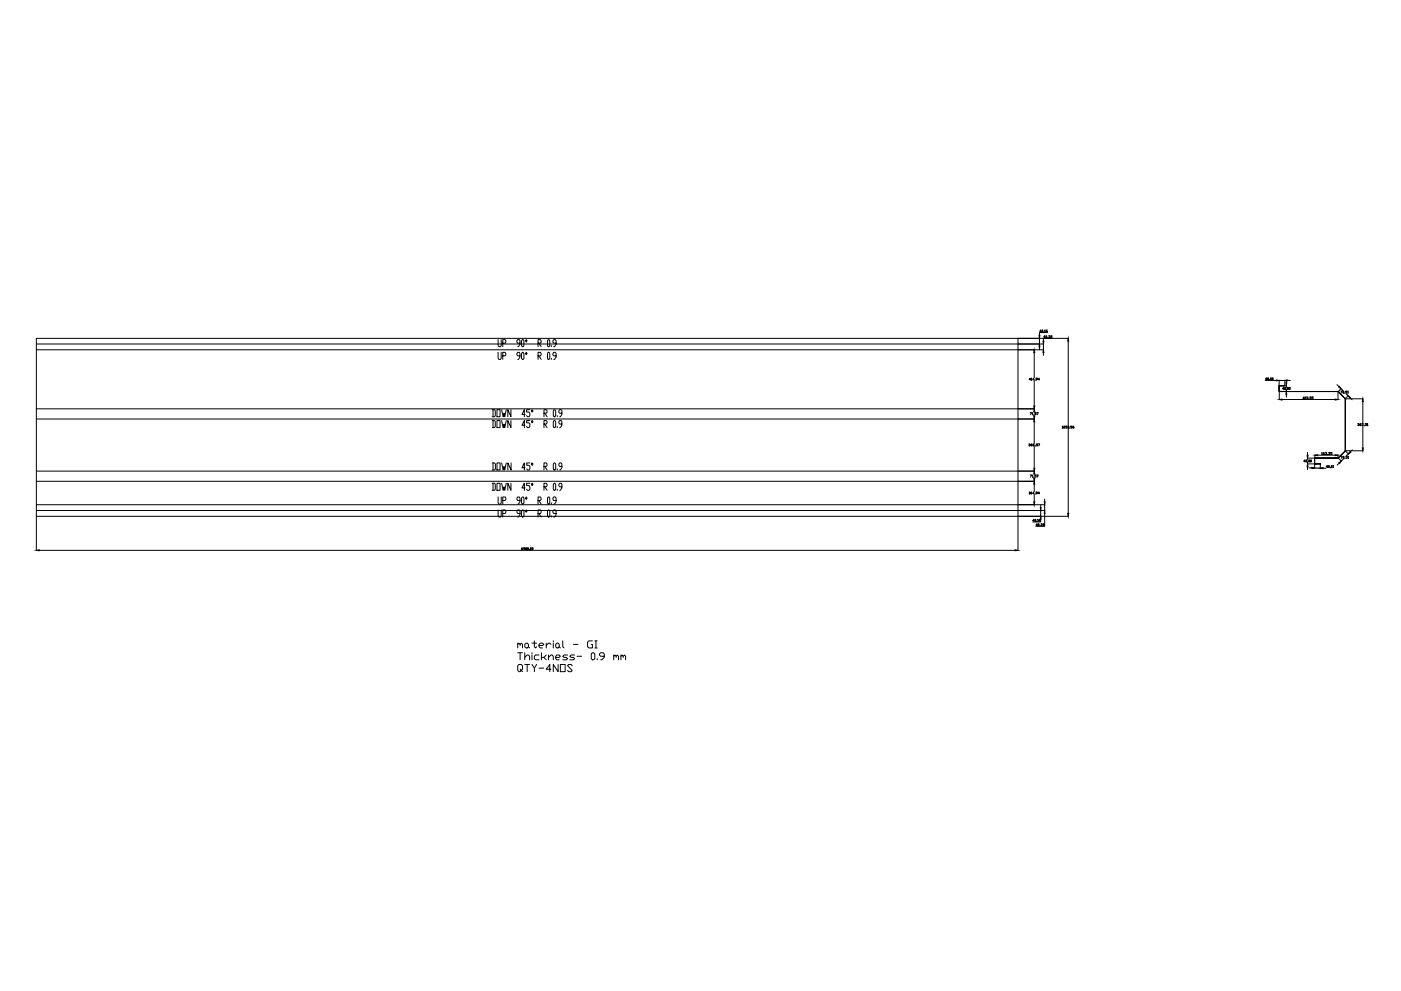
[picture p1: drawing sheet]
<svg xmlns="http://www.w3.org/2000/svg" width="420mm" height="297mm" viewBox="0 0 420 297" stroke-linecap="round" stroke-linejoin="round" font-family="sans-serif">
<!-- layer: 0 -->
<g fill="none" stroke="#000" stroke-width=".3">
<path d="M312.2 99.3h-.4l.3-.4v.6M312.5 98.9l.2 .1v.5l-.3-.1zM313.1 99.4l-.1 .2M313.3 99l.1-.1v.6M313.3 99.5h.2M314.1 98.9l-.4 .2v.3h.4v-.2h-.4M314.1 99.7h-2.4v.8M10.9 103.1h302.1l-.1 1.7h-302M149.4 101.8v1.8l.2 .3h.5l.2-.3v-1.8M149.4 105.6v1.8l.2 .3h.5l.2-.3v-1.8M150.8 102.9h.7l.2-.4-.2-.7h-.7v2.1M150.8 106.7h.7l.2-.4-.2-.7h-.7v2.1"/>
<path d="M155.9 102.9h-.6l-.3-.4 .3-.7h.4l.2 .3v1.1l-.4 .7h-.2M155.9 106.7h-.6l-.3-.4 .3-.7h.4l.2 .4v1l-.6 .7M156.7 101.8l.4 .3v1.5l-.2 .3-.5-.3v-1.5zM156.7 105.6h.2l.2 .4v1.4l-.2 .3-.5-.3v-1.4zM157.8 101.8l.3 .3-.3 .4-.2-.4zM157.8 105.6l.3 .4-.3 .3-.2-.3zM161.4 102.9h.7l.2-.4-.2-.7h-.7v2.1M161.4 106.7h.7l.2-.4-.2-.7h-.7v2.1M161.6 102.9l.7 1M161.6 106.7l.7 1M164.4 101.8l.5 .3v1.5l-.2 .3-.5-.3v-1.5zM164.4 105.6h.3l.2 .4v1.4l-.2 .3-.5-.3v-1.4z"/>
<path d="M165.3 103.6v.3M165.3 107.4v.3M166.8 102.9h-.7l-.3-.4 .3-.7h.4l.3 .3v1.1l-.5 .7h-.2M166.8 106.7h-.7l-.3-.4 .3-.7h.4l.3 .4v1l-.5 .7h-.2M305.3 101.4h15.1M309.1 113.7h-.5l.3-.4v.6M309.3 113.4l.1 .5M309.3 113.9h.2M310.1 113.7h-.4l.3-.4v.6M310.2 105.7v7.5M310.2 114.1v7.6M310.5 113.8l-.2 .3"/>
<path d="M311.1 113.6h-.3l-.1-.2h.4v.3l-.3 .2M311.7 113.7h-.4l.3-.4v.6M311.7 101.4v1.7M311.7 104v.8M312.9 105.7v.8M313.4 101h-.4l.3-.4v.6M313.6 100.7h.3l-.1 .5-.2-.1zM314.3 101.1l-.2 .2M314.5 100.7h.4l-.2 .2M314.8 100.9v.3l-.3-.1M315.1 100.7h.4l-.4 .5h.4M315.5 101.4h-2.6v.9"/>
<path d="M320.4 102.3v25.3M379.4 114h3.4M379.9 113.7h-.4l.3-.5v.7M380.1 113.3h.3v.6l-.3-.2zM380.8 113.7l-.2 .2M381.1 113.2l.2 .1-.1 .6-.2-.2zM381.5 113.3h.3l-.1 .6-.2-.2zM383.6 115.7v1.6zM383.6 117.3h.1M383.6 114v1.6M383.6 114h1.7M383.7 115.7h.1"/>
<path d="M383.7 117.3h.1M383.7 117.3h17.6l-17.6 .1M383.7 115.6h1.6zM383.7 117.3v2.5M383.7 115.6l-.1 .1M383.9 115.6h1.9M383.9 117.3h1.9M384.5 119.7h15.9M385 116.5h-.4l.3-.4v.6M385.2 116.2h.4l-.1 .5h-.3zM385.3 114v1.6M385.8 113.9v.9"/>
<path d="M385.8 115.6v.4M385.8 118.2v.8M385.9 116.7l-.1 .6M386.1 116.2h.3l-.1 .5h-.2zM386.2 114h.8M386.6 116.2h.4l-.2 .5h-.2zM391.1 119.4h-.4l.4-.5v.7M391.4 119.1l.1-.2v.7M391.4 119.6h.2M391.8 119.1h.4l-.2 .2M392.1 119.3l.1 .2h-.4M392.5 119.5v.2"/>
<path d="M392.8 119.1l.3-.2 .1 .3-.2 .1M393.1 119.3v.3l-.3-.1M393.8 118.9h-.4v.3l.4 .1-.1 .3-.3-.1M401 115.3l.6 .6M401.3 117.4h.1M401.3 117.4v2.4M402.1 117.2h.4l-.3 .6M402.7 117.3h.3l-.1 .5-.2-.1zM402.8 117.1l-.6-.6-.9 .9 2.2 2.1-2.2-2.2M403.3 117.7v.2M403.4 119.5h.1M403.4 119.5l.1 15.6z"/>
<path d="M403.4 119.5h5.4M403.7 118l.7 .6-.9 .9M404 117.2h-.5v.2l.5 .1-.1 .3-.4-.1M404.2 117.3l.1-.1v.6M404.2 117.8h.2M404.9 119.2l.6 .6M10.9 122.5h299.3M10.9 125.6h299.3M147.6 122.8h.7l.2 .3v1.5l-.2 .3h-.7M147.6 126.1h.7l.2 .3v1.4l-.2 .4h-.7M147.6 138.8h.7l.3 .3v1.4l-.3 .4h-.7M147.9 122.8v2.1"/>
<path d="M147.9 126.1v2.1M147.9 138.8v2.1M149 122.8h1v2.1h-1zM149 126.1h1v2.1h-1zM149 138.8h1v2.1h-1zM150.4 122.8l.5 2.1 .3-1 .2 1 .4-2.1M150.4 126.1l.5 2.1 .3-1.1 .2 1.1 .4-2.1M150.4 138.8l.5 2.1 .3-1.1 .2 1.1 .4-2.1M153.2 122.8v2.1l-.9-2.1v2.1M153.2 126.1v2.1l-.9-2.1v2.1M153.3 138.8v2.1l-1-2.1v2.1M157.5 124.2h-1l.8-1.4v2.1"/>
<path d="M157.5 127.5h-1l.8-1.4v2.1M158.9 122.8h-1v.7h.8l.2 .4v.7l-.2 .3h-.5l-.3-.3M158.9 126.1h-1v.6h.8l.2 .4v.7l-.2 .4h-.5l-.3-.4M158.9 138.8h-.9v.7h.7l.2 .3v.7l-.2 .4h-.5l-.2-.4M159.6 122.8l.2 .3-.2 .4-.2-.4zM159.6 126.1l.2 .3-.2 .3-.2-.3zM159.6 138.8l.2 .3-.2 .4-.2-.4zM163.1 123.9h.7l.3-.4-.3-.7h-.7v2.1M163.1 127.1h.7l.3-.4-.3-.6h-.7v2.1M163.1 139.8h.7l.3-.3-.3-.7h-.7v2.1M163.4 123.9l.7 1M163.4 127.1l.7 1.1"/>
<path d="M163.4 139.8l.7 1.1M166.2 122.8l.5 .3v1.5l-.3 .3-.5-.3v-1.5zM166.2 126.1l.5 .3v1.4l-.3 .4-.5-.4v-1.4zM166.2 138.8l.5 .3v1.4l-.3 .4-.5-.4v-1.4zM167.1 124.6v.3M167.1 127.8v.4M168.5 123.9h-.7l-.2-.4 .2-.7h.5l.2 .3v1.1l-.7 .7M168.5 127.1h-.7l-.2-.4 .2-.6h.5l.2 .3v1.1l-.5 .7h-.2M168.5 139.8h-.7l-.2-.3 .2-.7h.5l.2 .3v1.1l-.7 .7M308.5 133.1l.3-.1 .1 .3h-.2M308.8 133.3v.4l-.3-.2M308.9 123.7h.5l-.3 .6"/>
<path d="M309.5 133l-.4 .3v.2l.4 .2v-.4h-.4M309.6 123.8l.1-.1v.6M309.6 124.3h.2M310.1 133l-.3 .3v.2l.3 .2v-.4h-.3M310.1 124.2l-.1 .2M310.2 123.4v.2M310.2 124.5v.2M310.2 126.4v6.6M310.2 133.8v6.6M310.5 133.5v.3M310.8 123.7h-.5v.2l.5 .1-.1 .3-.4-.1M311 123.7h.4l-.3 .6"/>
<path d="M311.2 133h-.4v.3h.4l-.1 .4-.3-.2M311.4 133h.4l-.3 .7M318.5 127.8l.1 .5M318.5 128.3h.3M319 127.8h.4l-.4 .3v.2h.4M320 127.7h-.4v.2l.4 .1-.1 .3-.3-.1M320.2 127.8h.4l-.2 .5-.2-.1zM320.4 128.5v25.4M320.9 128.2l-.1 .2M321.5 127.7h-.4v.2l.4 .1-.1 .3-.3-.1M322.1 127.7l-.4 .2v.3l.4 .1v-.3h-.4M391.4 138.2h-.4l.3-.4v.7"/>
<path d="M391.6 137.9h.3l-.1 .6-.2-.2zM392.1 137.3h2.7M392.1 139.1h2.7M392.1 135.6v.9M392.1 137.3v.4M392.1 138.6v.5M392.1 139.9v.8M392.2 138.3l-.1 .2M392.5 137.9h.3l-.1 .6-.2-.2zM393 137.9h.3l-.1 .6-.2-.2zM394.2 137.4l.1 1.6zM394.3 139v.1"/>
<path d="M394.3 139.1l-.1 1.2M394.3 137.3h7zM394.3 137.4h.1M394.3 139h.1M394.3 136.4v.9M394.3 137.3h.1M395.2 136.4h5.2M396 139.1h-1.7h1.7M396 139.1l-.1 1.3-1.7-.1M396.4 135.7l.1-.1v.7M396.4 136.3h.2M397.1 135.6l-.3 .2v.4h.4l-.4-.2"/>
<path d="M397.5 135.7l.3-.1 .1 .2-.2 .2M397.8 136v.3l-.3-.1M398.1 139.9h-.4l.3-.4v.7M398.2 136.2l-.1 .2M398.3 139.6h.4l-.1 .6-.3-.1zM398.4 135.7l.3-.1 .2 .2-.3 .2M398.7 136l.2 .2h-.5M399.3 139.5l.2 .1-.1 .6-.2-.1zM399.5 135.6h-.4l.4 .6h-.4M399.7 139.6l.2-.1v.7M401.3 137.2h.1M401.3 136.4v.9"/>
<path d="M401.3 137.3l1 .9M401.3 137.3l2.1-2.1zM401.6 138.8l-.6 .6M402.1 136.8h.4l-.3 .6M402.7 136.9h.4l-.1 .5-.3-.1zM402.9 137.6l-.7 .6M403.4 137.3l-.1 .2M403.4 135.1h.1M403.4 135.2h.1M403.5 135.1h.1M403.5 135.1h5.3M403.5 135.2l.9 .9"/>
<path d="M404.1 136.8h-.5v.2l.5 .1-.2 .3-.3-.1M404.3 136.9l.1-.1v.6M404.3 137.4h.2M404.4 136.1l-.7 .6M405.6 134.9l-.7 .6M407.1 127.1l.4-.2 .1 .3-.2 .1M407.5 127.3v.3l-.4-.1M408.1 126.9l-.3 .3v.3l.3 .1v-.3h-.3M408.7 120.4v6.5M408.7 127.7v6.6M408.8 126.9h-.4v.3l.4 .1v.3l-.4-.1M409.2 127.5l-.1 .2"/>
<path d="M409.8 126.9h-.4l.4 .6h-.4M410 127.1l.2-.2v.7M410 127.6h.2M10.9 141.2h299.3M10.9 144.3h299.3M10.9 151.3h302.4v1.7h-302.4M10.9 154.8v10.2M147.6 144.9h.7l.2 .3v1.4l-.2 .4h-.7M147.9 144.9v2.1M149 144.9h1v2.1h-1zM149.4 149v1.7l.2 .4h.5l.2-.4v-1.7M149.4 152.9v1.7l.2 .4h.5l.2-.4v-1.7"/>
<path d="M150.4 144.9l.5 2.1 .3-1.1 .2 1.1 .4-2.1M150.8 150h.7l.2-.3-.2-.7h-.7v2.1M150.8 153.9h.7l.2-.4-.2-.6h-.7v2.1M153.2 144.9v2.1l-.9-2.1v2.1M155.9 150h-.6l-.3-.3 .3-.7h.4l.2 .3v1.1l-.4 .7h-.2M155.9 153.9h-.6l-.3-.4 .3-.6h.4l.2 .3v1l-.4 .8h-.2M156.7 149h.2l.2 .3v1.4l-.2 .4h-.2l-.3-.4v-1.4zM156.7 152.9l.4 .3v1.4l-.2 .4-.5-.4v-1.4zM157.5 140.2h-1l.8-1.4v2.1M157.5 146.2h-1l.8-1.3v2.1M157.8 149l.3 .3-.3 .4-.2-.4zM157.8 152.9l.3 .3-.3 .3-.2-.3z"/>
<path d="M158.9 144.9h-1v.6h.8l.2 .4v.7l-.2 .4h-.5l-.3-.4M159.6 144.9l.2 .3-.2 .3-.2-.3zM161.4 150h.7l.2-.3-.2-.7h-.7v2.1M161.4 153.9h.7l.2-.4-.2-.6h-.7v2.1M161.6 150l.7 1.1M161.6 153.9l.7 1.1M163.1 145.9h.7l.3-.4-.3-.6h-.7v2.1M163.4 145.9l.7 1.1M164.4 149h.3l.2 .3v1.4l-.2 .4h-.3l-.2-.4v-1.4zM164.4 152.9l.5 .3v1.4l-.2 .4-.5-.4v-1.4zM165.3 150.7v.4M165.3 154.6v.4"/>
<path d="M166.2 144.9l.5 .3v1.4l-.3 .4-.5-.4v-1.4zM166.8 150h-.7l-.3-.3 .3-.7h.4l.3 .3v1.1l-.5 .7h-.2M166.8 153.9h-.7l-.3-.4 .3-.6h.4l.3 .3v1l-.5 .8h-.2M167.1 140.5v.4M167.1 146.6v.4M168.5 145.9h-.7l-.2-.4 .2-.6h.5l.2 .3v1l-.5 .8h-.2M305.3 154.8v-53.4h-294.4v53.4h309.5M305.3 154.8v10.2M308.6 147.5l.1 .6M308.6 148.1h.2M308.9 142.4h.5l-.3 .6M309.4 147.4l-.3 .2v.5h.3l.1-.2-.4-.2"/>
<path d="M309.6 142.5l.1-.1v.6M309.6 143h.2M310.1 156.1h-.4l.3-.5v.7M310.1 147.9h-.4l.3-.5v.7M310.1 142.9l-.1 .2M310.2 142.1v.2M310.2 143.2v.2M310.2 145.1v2.2M310.2 148.2v2.2M310.3 155.7h.4l-.2 .6-.2-.1zM310.5 147.9l-.2 .3M310.8 142.4h-.5v.2l.5 .1-.1 .3-.4-.1"/>
<path d="M311 156.2l-.1 .2M311 142.4h.4l-.3 .6M311.1 157.4h-.4l.3-.4v.6M311.1 147.7h-.3v-.3l.3 .1v.4l-.3 .2M311.2 155.7l.1-.1v.7M311.2 156.3h.2M311.4 157l.2 .1-.1 .5-.2-.1zM311.7 147.9h-.4l.3-.5v.7M311.9 155.6l-.3 .3v.3l.3 .1v-.4h-.3M311.9 157.5v.2M312.1 155.6v.8h-2.4M312.1 151.3v.9"/>
<path d="M312.1 153v1.8M312.2 157.1l.3-.1 .1 .2-.2 .1M312.5 157.3v.3l-.3-.1M312.8 157.1h.5l-.5 .3v.2h.5M313.3 153.9v3.9h-2.6M313.3 149.6v.8M392.5 140.2h.9M396.8 140.3l.9 .1M399 140.1l-.1 .2M399.7 140.2h.3M11.8 165h292.6M156.7 164.2l-.3 .2v.4h.3l.1-.2-.4-.1"/>
<path d="M157.4 164.5h-.3l-.1-.3h.4v.4l-.3 .2M157.6 164.2h.3l-.1 .6-.2-.1zM158.1 164.2h.4l-.1 .6-.3-.1zM158.8 164.7l-.1 .2M159 164.2h.3l-.1 .6-.2-.1zM159.5 164.2h.4l-.1 .6-.3-.1zM155.3 193.2l.3-.4 .4 .4v.3M155.3 192.8v1.4M155.3 195.7h1.4M156 193.2l.3-.4 .4 .4v1M156 195.7v2.1M157.4 193.2l.4-.4h.3l.4 .4v.7l-.7 .3-.4-.3z"/>
<path d="M157.4 197l.7-.7h.4l.3 .4v1.1M157.4 195.7v2.1M157.4 199.2h1.4M158.1 199.2v2.1M158.5 193.9l.3 .3M159.5 199.2l.8 1.1v1M159.5 192.8h1.4M159.5 195.7v.3M159.5 196.3v1.5M160.3 192.1v1.8l.3 .3 .3-.3M160.9 199.2l-.6 1.1M161.7 193.5h1l.4-.3-.4-.4h-.7l-.3 .4v.7l.3 .3h.7"/>
<path d="M161.7 196.3h-1.1l-.3 .4v.7l.3 .4h1.1M162.4 195.7v2.1M163.1 197l.7 .8M163.8 196.3l-.7 .7h-.7M163.8 192.8v1.4M164.5 197l.7-.7h.4l.3 .4v1.1M164.5 196.3v1.5M165.2 193.2l-.3-.4h-.4l-.7 .7M165.9 192.1v.3M165.9 192.8v1.4M166.7 197h1l.3-.3-.3-.4h-.7l-.3 .4v.7l.3 .4h.7M167 192.8h.4l.3 .4v.7l-.3 .3h-.4l-.3-.3v-.7z"/>
<path d="M167.4 199.2v2.1l-1.5-2.1v2.1M167.7 193.9l.3 .3M168 199.2h1.5v2.1h-1.5zM168.8 192.1v1.8l.3 .3M170.2 196.3h-1.1l-.3 .4 .3 .3h.7l.4 .4-.4 .4h-1M171.6 199.5l-.3-.3h-.8l-.3 .3 1.4 1.4-.3 .4h-.8l-.3-.4M172 193.2h1.4M172.3 196.3h-1l-.4 .4 .4 .3h.7l.3 .4-.3 .4h-1.1M173 196.7h1.4M177.3 196l.4-.3 .7 .3v1.4l-.4 .4h-.3l-.4-.4zM177.7 192.1h-1.1l-.4 .3v1.5l.4 .3h1.1v-1h-.4M178.4 192.1h.7"/>
<path d="M178.4 194.2h.7M178.7 192.1v2.1M179.1 197.4v.4M181.2 196.7h-1l-.4-.4v-.3l.4-.3h.7l.3 .3v1l-.7 .8h-.3M184.1 196.7l.3-.4 .4 .7M184.1 196.3v1.5M184.8 196.7l.3-.4 .4 .4v1.1M186.2 196.7l.3-.4 .4 .7M186.2 196.3v1.5M186.9 196.7l.4-.4 .3 .4v1.1M156 200.6l.3 .3-.3 .4h-.4l-.3-.4v-1.4l.3-.3h.7l.4 .3v1.1l-.4 .3 .4 .4M161.7 200.3h1.4"/>
<path d="M165.2 200.6h-1.4l1.1-1.4v2.1"/>
</g>
<g fill="#000" stroke="#000" stroke-width=".3">
<path d="M310.2 104.8l.1 .9h-.3zM311.7 103.1l.2 .9h-.3zM311.6 100.5h.3l-.2 .9zM312.9 104.8l.2 .9h-.3zM312.8 102.3h.3l-.2 .8zM320.4 101.4l.1 .9h-.3zM382.8 113.9l.8 .1-.8 .2zM383.7 119.7l.8-.1v.3zM385.6 114.8h.3l-.1 .8zM385.8 117.3l.1 .9h-.3zM385.3 114l.9-.1v.3zM400.4 119.6l.9 .1-.9 .2z"/>
<path d="M401.5 116l.2-.2 .5 .7zM404.3 118.6l.7 .6-.2 .1zM310.2 125.6l.1 .8h-.3zM310 124.7h.3l-.1 .9zM310.2 122.5l.1 .9h-.3zM310 121.7h.3l-.1 .8zM392 136.5h.3l-.2 .8zM392.1 139.1l.2 .8h-.3zM394.3 136.4l.9-.1v.3zM400.4 136.3l.9 .1-.9 .2zM401.5 138.7l.7-.5-.5 .7zM404.9 135.4l.2 .2-.7 .5z"/>
<path d="M408.7 119.5l.1 .9h-.3zM408.5 134.3h.3l-.1 .8zM310 150.4h.3l-.1 .9zM310.2 144.3l.1 .8h-.3zM310 143.4h.3l-.1 .9zM310.2 141.2l.1 .9h-.3zM310 140.4h.3l-.1 .8zM312 152.2h.2l-.1 .8zM312.1 154.8l.1 .8h-.2zM313.2 150.4h.2l-.1 .9zM313.3 153l.1 .9h-.2zM320.2 153.9h.3l-.1 .9z"/>
<path d="M393.4 140.1l.8 .2-.8 .1zM395.9 140.3l.9-.1v.2zM10.9 165l.9-.2v.3zM304.4 164.8l.9 .2-.9 .1z"/>
<circle cx="394.3" cy="139" r=".07"/>
</g>
</svg>
